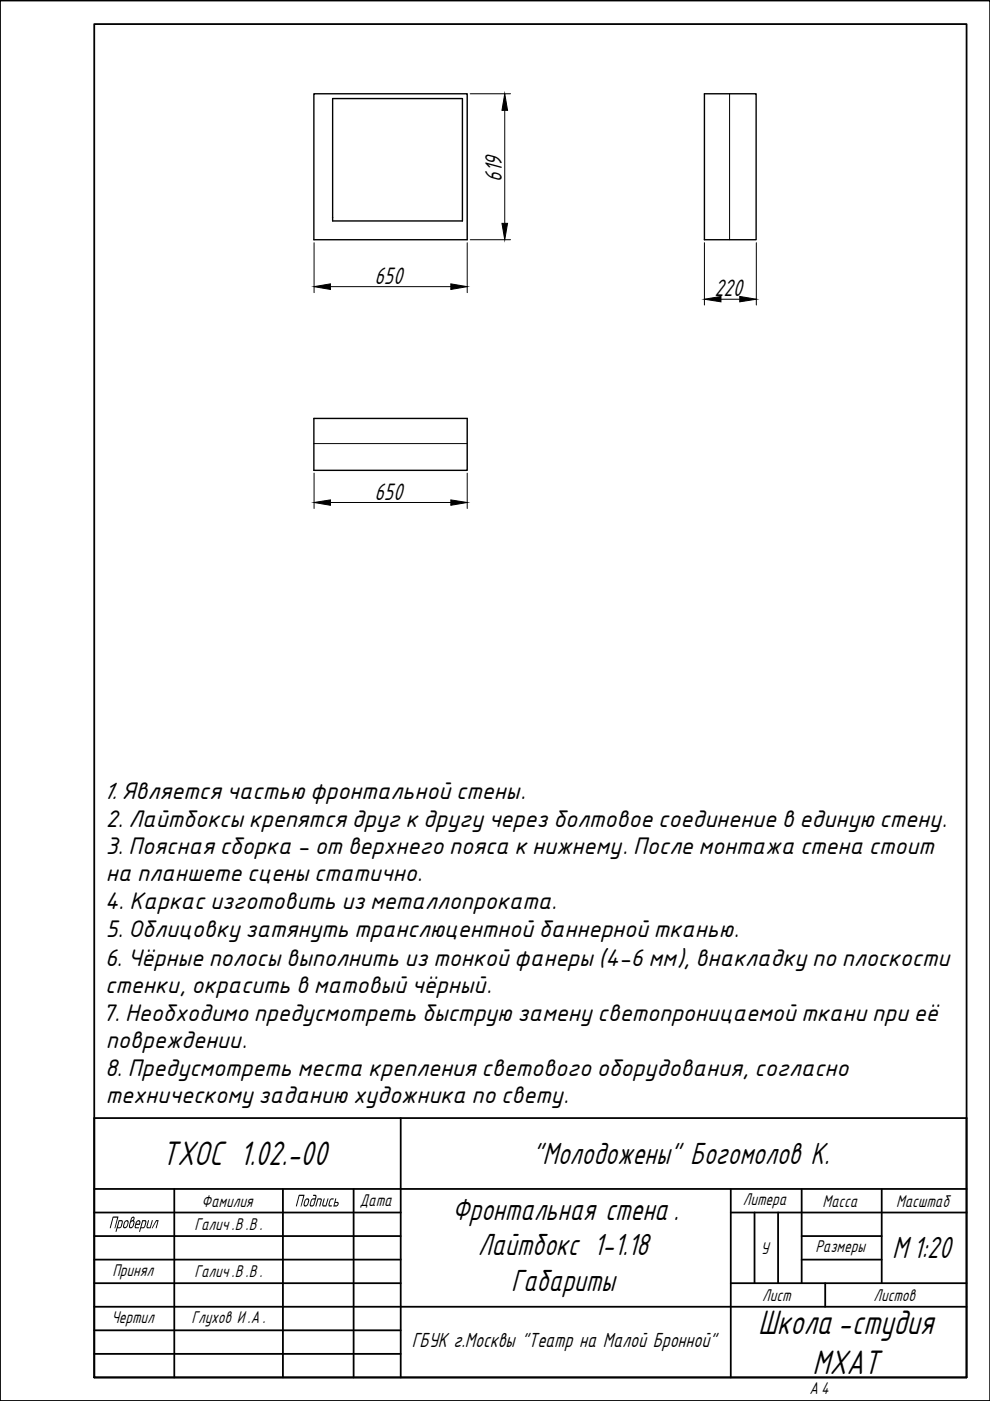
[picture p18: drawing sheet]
<svg xmlns="http://www.w3.org/2000/svg" width="210mm" height="297mm" viewBox="0 0 210 297" stroke-linecap="round" stroke-linejoin="round" font-family="sans-serif">
<defs><g id="words">
<g font-size="8">
<text x="34.3" y="247.1">ТХОС 1.02.-00</text>
<text x="160.7" y="282.9">Школа-студия</text>
<text x="172.3" y="291.2">МХАТ</text>
</g>
<g font-size="7.2">
<text x="112.9" y="246.8">&quot;Молодожены&quot; Богомолов К.</text>
<text x="95.9" y="258.6">Фронтальная стена.</text>
<text x="101.3" y="266.1">Лайтбокс 1-1.18</text>
<text x="189.2" y="266.8">М1:20</text>
<text x="108.4" y="273.6">Габариты</text>
</g>
<g font-size="5.6">
<text x="106.4" y="38.5" transform="rotate(-90 106.4 38.5)">619</text>
<text x="79.4" y="60.2">650</text>
<text x="151.5" y="62.8">220</text>
<text x="79.4" y="105.9">650</text>
</g>
<g font-size="4.9">
<text x="21.8" y="169.4">1. Является частью фронтальной стены.</text>
<text x="22.4" y="175.2">2. Лайтбоксы крепятся друг к другу через болтовое соединение в единую стену.</text>
<text x="22.4" y="181.1">3. Поясная сборка - от верхнего пояса к нижнему. После монтажа стена стоит</text>
<text x="22.4" y="186.9">на планшете сцены статично.</text>
<text x="22.2" y="192.7">4. Каркас изготовить из металлопроката.</text>
<text x="22.4" y="198.6">5. Облицовку затянуть транслюцентной баннерной тканью.</text>
<text x="22.3" y="204.8">6. Чёрные полосы выполнить из тонкой фанеры (4-6 мм), внакладку по плоскости</text>
<text x="22.3" y="210.6">стенки, окрасить в матовый чёрный.</text>
<text x="21.7" y="216.4">7. Необходимо предусмотреть быструю замену светопроницаемой ткани при её</text>
<text x="22.4" y="222.2">повреждении.</text>
<text x="22.3" y="228.1">8. Предусмотреть места крепления светового оборудования, согласно</text>
<text x="22.4" y="233.9">техническому заданию художника по свету.</text>
</g>
<text font-size="4.8" x="87.3" y="285.6">ГБУК г.Москвы &quot;Театр на Малой Бронной&quot;</text>
<g font-size="4">
<text x="42.8" y="255.8">Фамилия</text>
<text x="62.5" y="255.8">Подпись</text>
<text x="76.3" y="255.6">Дата</text>
<text x="157.5" y="255.4">Литера</text>
<text x="174.4" y="255.8">Масса</text>
<text x="190" y="255.8">Масштаб</text>
<text x="23" y="260.4">Проверил</text>
<text x="41.2" y="260.8">Галич.В .В .</text>
<text x="161.3" y="265.8">У</text>
<text x="172.9" y="265.5">Размеры</text>
<text x="23.8" y="270.5">Принял</text>
<text x="41.2" y="270.8">Галич.В .В .</text>
<text x="161.6" y="275.8">Лист</text>
<text x="185.2" y="275.8">Листов</text>
<text x="23.6" y="280.4">Чертил</text>
<text x="40.6" y="280.4">Глухов И.А.</text>
<text x="171.6" y="295.6">А 4</text>
</g>
</g></defs>
<!-- layer: 0 -->
<path d="M66.5 19.9h32.6v30.9h-32.6zM149.4 19.9h10.9v30.9h-10.9zM70.5 20.9h27.5v25.9h-27.5zM66.5 88.7h32.6v11h-32.6z" fill="none" stroke="#000" stroke-width=".3"/>
<path d="M154.7 19.9v30.9M66.5 94.1h32.6" fill="none" stroke="#000" stroke-width=".21"/>
<g fill="none" stroke="#000" stroke-width=".38">
<path d="M0 .1h209.9v296.9h-209.9zM20 5.1h184.9v286.9h-184.9zM20 237.1h184.9v54.9h-184.9zM85 237.1v54.9M20 252.1h184.9M20 257.1h65M37 252.1v39.9M60 252.1v39.9M75 252.1v39.9M154.9 257.1h50M154.9 252.1v39.9M160 257.1v15"/>
<path d="M165 257.1v15M170 252.1v20M186.9 252.1v20M20 262.1h65M20 267.1h65M20 272.1h65M20 277.1h184.9M154.9 272.1h50M170 262.1h16.9M170 267.1h16.9M175 272.1v5M20 282.1h65"/>
<path d="M20 287h65"/>
</g>
<g fill="#000">
<path d="M31.4 258.8l.2-.1-.4 1.3 .2 .2h.4l.4-1.4 .2-.1-.5 1.7h-.7l-.1-.1zM33.1 258.7h.5l-.4 1.6-.2 .1 .4-1.5h-.3l-.7 1.5h-.2zM68.7 254.1h.1v.1l-.3 1.3 .5 .1 .4-1.4 .2-.1-.4 1.7h-.7l-.2-.2zM69.9 254.3l.3-.2h.6l-.1 .2h-.5l-.1 .2-.3 1 .5 .1v.2h-.5l-.2-.2z"/>
<path d="M30.1 258.7h.8l.1 .2v.3l-.3 1-.3 .2h-.5l-.2 .7-.2 .1zM30.3 258.9l-.3 1.3 .6-.2 .2-1z"/>
<path d="M71.1 254.2l.2-.1-.2 .7h.6l.1 .5-.4 .5h-.7zM71 255l-.1 .6h.5l.2-.5z"/>
</g>
<path d="M99.7 19.9h8.5M107 23.4v24M66.6 51.5v10.5M99.1 51.5v10.5M99.7 50.8h8.5M149.4 51.5v13.2M160.4 51.5v13.2M70.1 60.8h25.5M152.9 63.4h3.9M66.6 100.3v7.5M70.1 106.5h25.5M99.1 100.3v7.5" fill="none" stroke="#000" stroke-width=".21"/>
<path d="M107 19.9l.6 3.5h-1.2zM106.4 47.4h1.2l-.6 3.4zM66.6 60.8l3.5-.6v1.2zM95.6 60.2l3.5 .6-3.5 .6zM149.4 63.4l3.5-.5v1.1zM156.8 62.9l3.6 .5-3.6 .6zM66.6 106.5l3.5-.5v1.1zM95.6 106l3.5 .5-3.5 .6z" fill="#000" stroke="#000" stroke-width=".21"/>
<use href="#words"/>
</svg>
